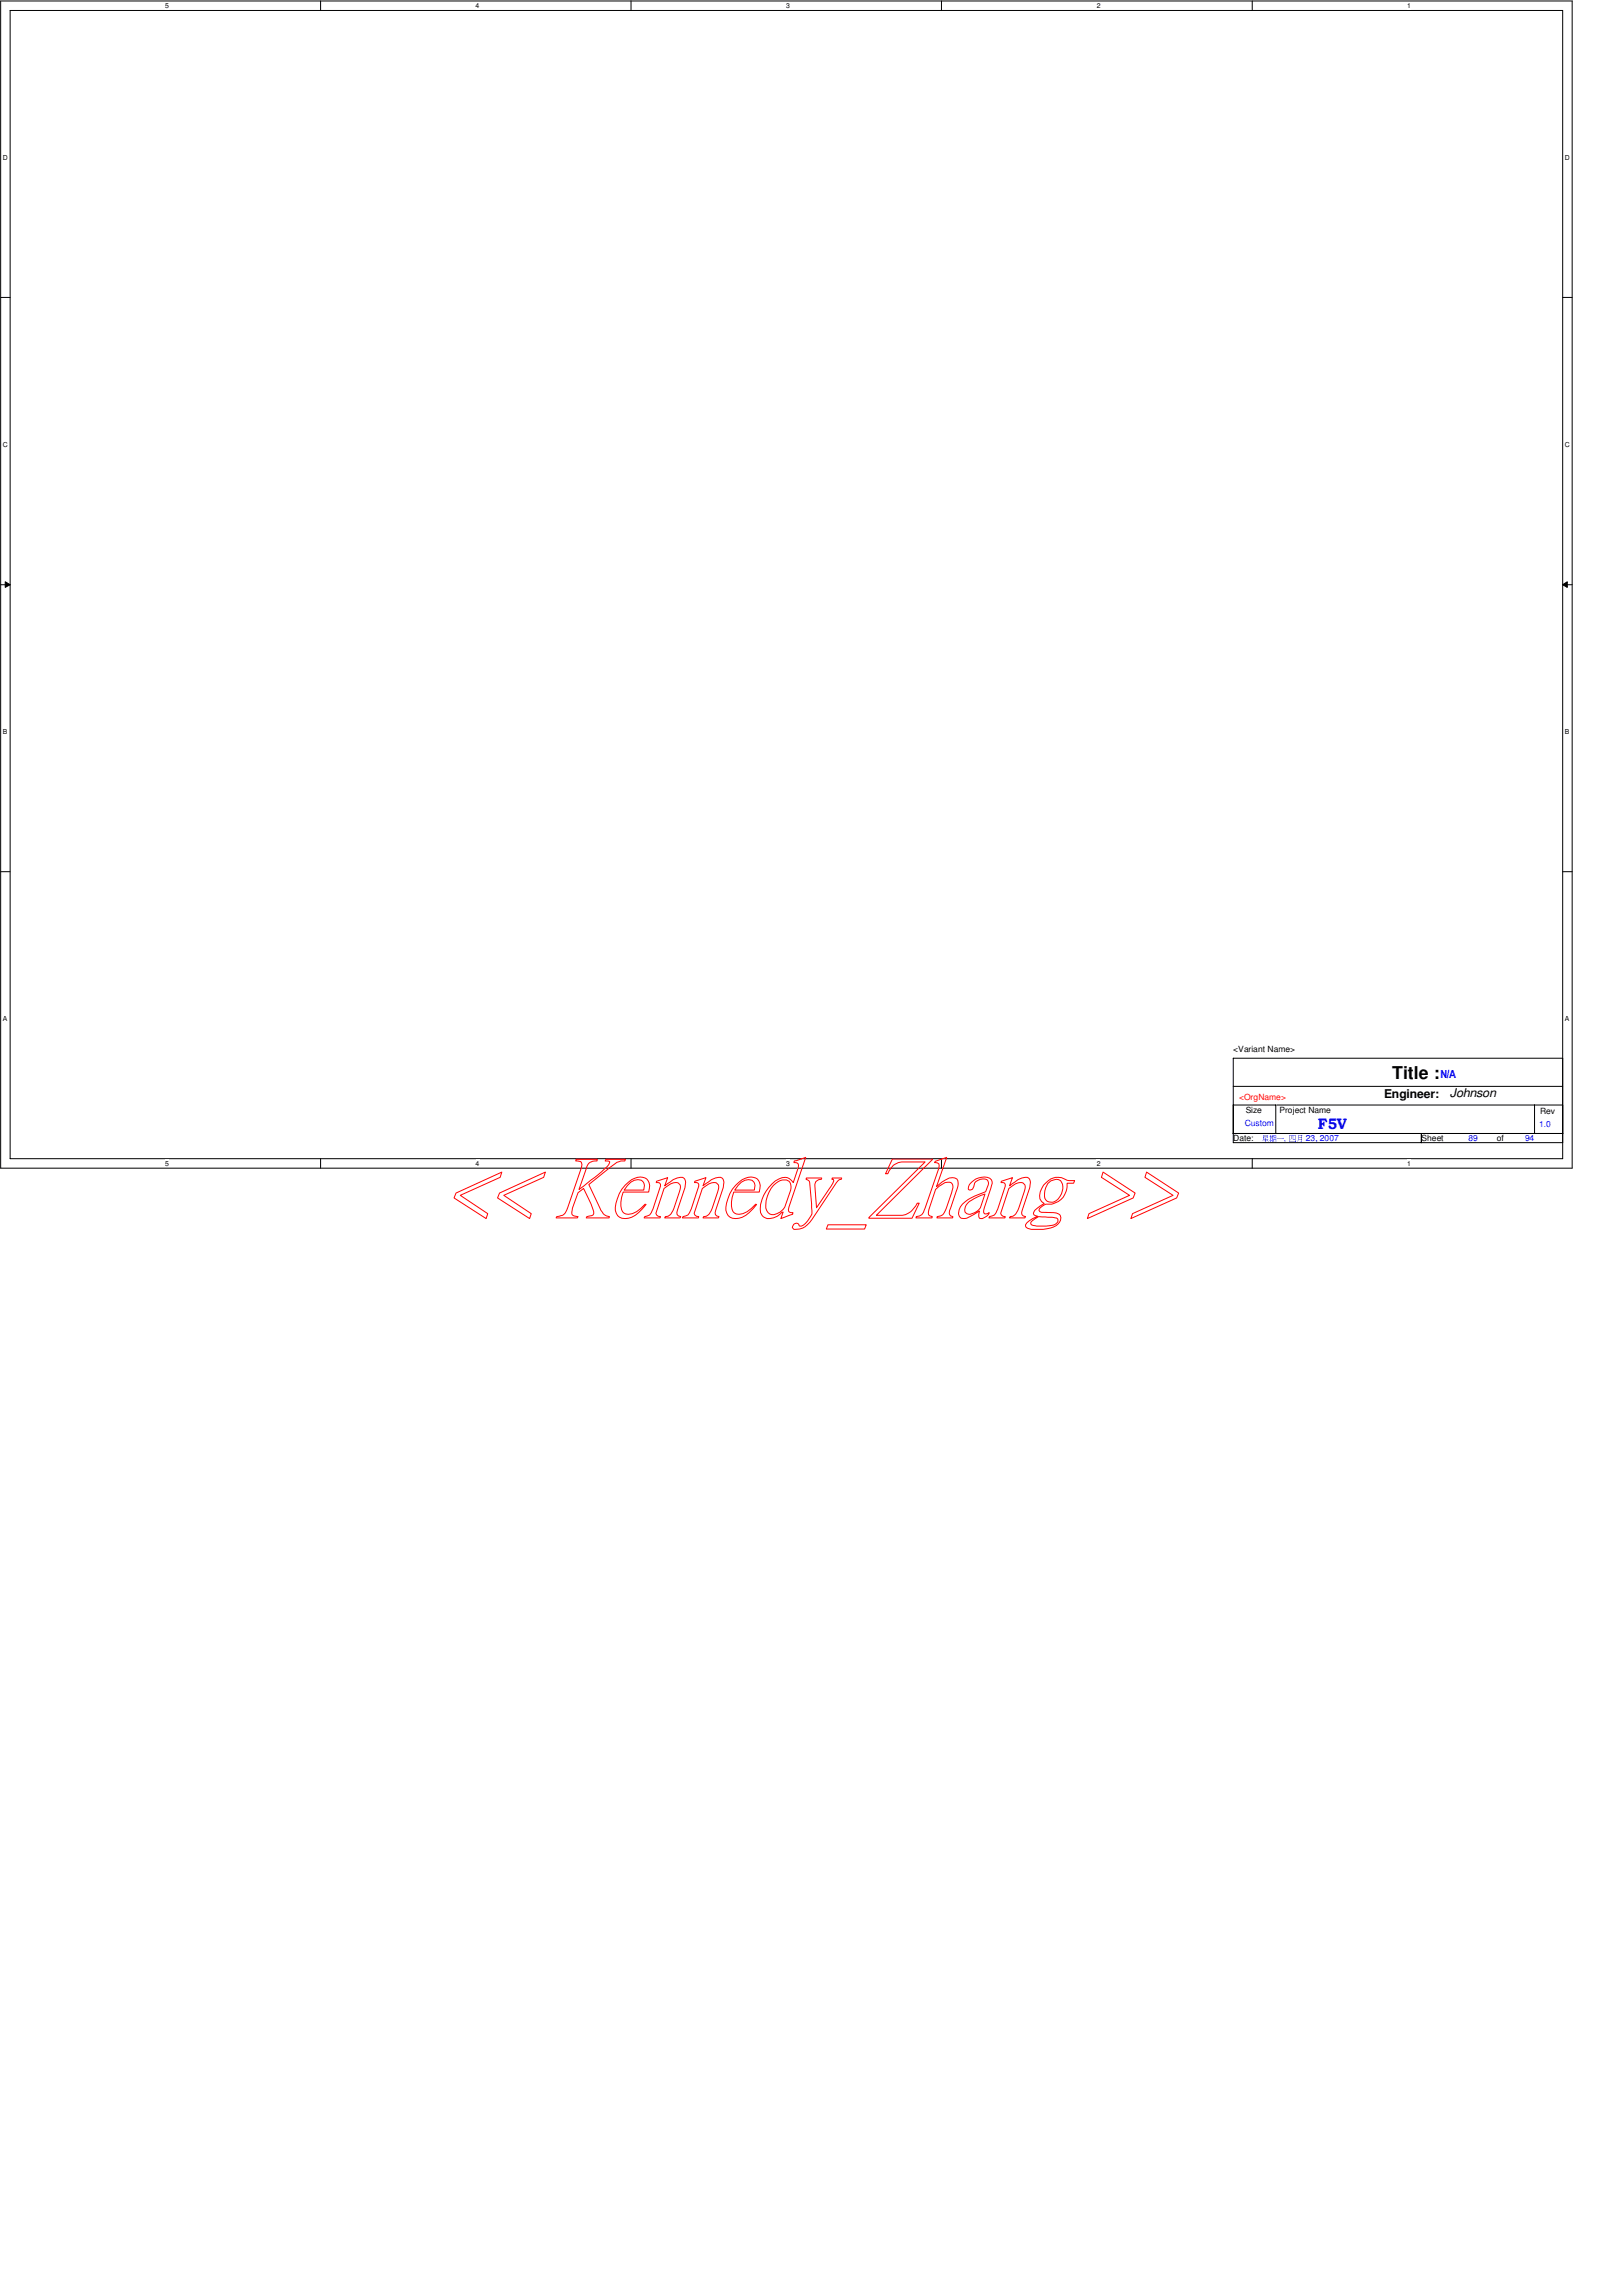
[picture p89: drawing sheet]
<svg xmlns="http://www.w3.org/2000/svg" width="210mm" height="297mm" viewBox="0 0 210 297" stroke-linecap="round" stroke-linejoin="round" font-family="sans-serif">
<defs><g id="words">
<text font-size="2.3" x="180.2" y="139.7">Title :</text>
<text font-size="1.9" fill="#00f" x="170.6" y="146">F5V</text>
<g font-size="1.6">
<text x="179.1" y="142">Engineer:</text>
<text x="187.6" y="142">Johnson</text>
</g>
<text font-size="1.4" fill="#00f" x="186.4" y="139.5">N/A</text>
<g font-size="1.1">
<text x="159.6" y="136.1">&lt;Variant Name&gt;</text>
<text x="161.2" y="144">Size</text>
<text x="165.6" y="144">Project Name</text>
<text x="159.6" y="147.7">Date:</text>
<text x="183.9" y="147.7">Sheet</text>
<text x="193.7" y="147.7">of</text>
<text x="199.3" y="144.1">Rev</text>
</g>
<text font-size="1.1" fill="#f00" x="160.4" y="142.3">&lt;OrgName&gt;</text>
<g font-size="1.1" fill="#00f">
<text x="161.1" y="145.7">Custom</text>
<text x="166.2" y="147.7">,</text>
<text x="169" y="147.7">23, 2007</text>
<text x="190" y="147.7">89</text>
<text x="197.4" y="147.7">94</text>
<text x="199.2" y="145.8">1.0</text>
</g>
<g font-size=".9">
<text x="21.4" y="1">5</text>
<text x="61.6" y="1">4</text>
<text x="101.7" y="1">3</text>
<text x="141.9" y="1">2</text>
<text x="182.1" y="1">1</text>
<text x=".4" y="20.7">D</text>
<text x="202.5" y="20.7">D</text>
<text x=".4" y="57.8">C</text>
<text x="202.5" y="57.8">C</text>
<text x=".4" y="95">B</text>
<text x="202.5" y="95">B</text>
<text x=".4" y="132.1">A</text>
<text x="202.5" y="132.1">A</text>
<text x="21.4" y="150.8">5</text>
<text x="61.6" y="150.8">4</text>
<text x="101.7" y="150.8">3</text>
<text x="141.9" y="150.8">2</text>
<text x="182.1" y="150.8">1</text>
</g>
</g></defs>
<path d="M.1 .1h203.4v151h-203.4zM1.3 1.4h200.9v148.5h-200.9z" fill="none" stroke="#000" stroke-width=".13"/>
<g fill="#fff">
<path d="M21.4 .3h.5v.9h-.5z"/>
<path d="M21.4 150h.5v1h-.5z"/>
</g>
<path d="M41.5 .1v1.3M41.5 149.9v1.2" fill="none" stroke="#000" stroke-width=".13"/>
<g fill="#fff">
<path d="M61.6 .3h.5v.9h-.5z"/>
<path d="M61.6 150h.5v1h-.5z"/>
</g>
<path d="M81.7 .1v1.3M81.7 149.9v1.2" fill="none" stroke="#000" stroke-width=".13"/>
<g fill="#fff">
<path d="M101.7 .3h.5v.9h-.5z"/>
<path d="M101.7 150h.5v1h-.5z"/>
</g>
<path d="M121.8 .1v1.3M121.8 149.9v1.2" fill="none" stroke="#000" stroke-width=".13"/>
<g fill="#fff">
<path d="M141.9 .3h.5v.9h-.5z"/>
<path d="M141.9 150h.5v1h-.5z"/>
</g>
<path d="M162.1 .1v1.3M162.1 149.9v1.2" fill="none" stroke="#000" stroke-width=".13"/>
<g fill="#fff">
<path d="M182.1 .3h.5v.9h-.5z"/>
<path d="M182.1 150h.5v1h-.5z"/>
<path d="M.4 19.9h.6v1h-.6z"/>
<path d="M202.5 19.9h.7v1h-.7z"/>
<path d="M.4 57h.6v1h-.6z"/>
<path d="M202.5 57h.7v1h-.7z"/>
</g>
<path d="M.1 38.5h1.2M202.2 38.5h1.3" fill="none" stroke="#000" stroke-width=".13"/>
<g fill="#fff">
<path d="M.4 94.1h.6v1.1h-.6z"/>
<path d="M202.5 94.1h.6v1.1h-.6z"/>
</g>
<path d="M.1 75.6h1.2M.7 75.3l.6 .3-.6 .4zM202.2 75.6l.6-.3v.7zM202.2 75.6h1.3" fill="none" stroke="#000" stroke-width=".13"/>
<path d="M.7 75.3l.6 .3-.6 .4zM202.2 75.6l.6-.3v.7z" fill="#000"/>
<g fill="#fff">
<path d="M.4 131.3h.6v1h-.6z"/>
<path d="M202.5 131.3h.6v1h-.6z"/>
</g>
<path d="M.1 112.8h1.2M202.2 112.8h1.3" fill="none" stroke="#000" stroke-width=".13"/>
<g fill="#00f">
<path d="M165.2 147.3h.8l.1-.1 .1 .1z"/>
<path d="M163.5 146.9h.5zM163.5 147l.5 .1zM163.5 147.2h.5zM163.4 146.9l.1 .4v-.4zM164 146.9v.3zM163.5 147.2l-.2 .4 .3-.3zM163.5 147.4h.6zM163.4 147.6h.6v-.1v.1zM163.7 147.2l.1 .6v-.5zM163.3 147.7l.9 .1-.1-.1z"/>
<path d="M164.4 147.2h.2zM164.4 147.3l.2 .1zM164.8 146.9h.3zM164.8 147.2h.3zM164.8 147.4h.3zM164.3 147h.5l-.1-.1zM164.4 146.8l.1 .7v-.6zM164.6 146.8l.1 .7v-.6zM164.3 147.5h.5l-.1-.1zM164.4 147.6l-.1 .2 .2-.2zM164.5 147.6l.2 .1v-.1zM164.8 146.9v.5l-.1 .4 .2-.4v-.5zM165.1 146.9v.8h-.2l.2 .1v-.1v-.8z"/>
<path d="M166.9 146.9h.7zM166.9 147.7h.7zM166.8 146.9l.1 .8v-.8zM167.6 146.9v.8h.1zM167.1 146.9v.4l-.1 .2 .1-.2zM167.3 146.9v.5h.2v-.2v.2h-.2z"/>
<path d="M168 146.9h.5zM168 147.1l.5 .1zM168 147.4h.5zM168 146.8v.7l-.1 .3 .1-.3zM168.5 146.8l-.1 .9h-.1l.1 .1h.1z"/>
</g>
<path d="M159.6 136.9h42.6v10.9h-42.6zM159.6 146.6h42.6M159.6 143h5.5v3.6M159.6 140.5h42.6M165.2 143h37M183.9 146.6v1.2M198.6 143v3.6" fill="none" stroke="#000" stroke-width=".13"/>
<g fill="none" stroke="#f00" stroke-width=".13">
<path d="M59 154.3l5.9-2.7-.2 .7-5.1 2.3 3.5 2.4-.2 .6-4.1-2.6zM64.6 154.3l6-2.7-.2 .7-5.2 2.3 3.5 2.4-.2 .6-4.1-2.6zM74.5 150h2.8v.2a1.16 1.16 0 0 0-1.4 1l-1 2.7 2-1.5a8.9 8.9 0 0 0 2-1.9v-.2l-.1-.1h-.5l.1-.2h2.5v.2a2.34 2.34 0 0 0-1.9 .8l-2.8 2.2 1.7 3.6a1.03 1.03 0 0 0 1 .6l-.1 .2h-2.9v-.2l.9-.2v-.2a5.2 5.2 0 0 0-.6-1.9l-.7-1.3-.7 .5-.8 2.3a.49 .49 0 0 0 0 .5 .49 .49 0 0 0 .5 .3h.3l-.1 .2h-2.7l.1-.2a1.37 1.37 0 0 0 1.4-1.2l1.7-5a.78 .78 0 0 0-.1-.9l-.6-.1zM80.9 153.3a2.45 2.45 0 0 1 2.6-.9 1.16 1.16 0 0 1 .5 1.4l-.1 .4h-3.3a3.3 3.3 0 0 0 0 2.6 1.06 1.06 0 0 0 1.2 .2l.6-.2 1.1-1h.1a4.5 4.5 0 0 1-2.3 1.8 1.27 1.27 0 0 1-1.7-1.4 5.6 5.6 0 0 1 1.3-2.9zM81.6 153a1.05 1.05 0 0 1 1.8 .2l-.1 .8h-2.5zM85 152.8l1.4-.4-.4 1 .7-.5a1.82 1.82 0 0 1 1.8-.5 .82 .82 0 0 1 .2 .8l-.1 .4-1 3.3v.2l.2 .2 .3 .1-.1 .2h-2l.1-.2a1.27 1.27 0 0 0 1.1-1.1l.8-2.4a.65 .65 0 0 0-.1-.8 .65 .65 0 0 0-.8-.1l-.3 .2-.9 .6-1 3.2 .3 .4h.3l-.1 .2h-2v-.2a.89 .89 0 0 0 1-.7l1.1-3.2v-.3l-.2-.2h-.4zM89.9 152.8l1.5-.4-.4 1 .7-.5a1.82 1.82 0 0 1 1.7-.5 .82 .82 0 0 1 .2 .8v.4l-1.1 3.3 .1 .2 .2 .2 .2 .1v.2h-2l.1-.2a1.27 1.27 0 0 0 1.1-1.1l.8-2.4a.65 .65 0 0 0-.2-.8 .65 .65 0 0 0-.7-.1l-.4 .2-.8 .6-1.1 3.2 .3 .4h.3v.2h-2.1l.1-.2a.89 .89 0 0 0 .9-.7l1.1-3.2v-.3l-.1-.2h-.4zM95.2 153.3a2.45 2.45 0 0 1 2.6-.9 1.16 1.16 0 0 1 .5 1.4v.4h-3.3a3.3 3.3 0 0 0-.1 2.6 1.06 1.06 0 0 0 1.2 .2l.6-.2 1.1-1h.1a4.5 4.5 0 0 1-2.3 1.8 1.27 1.27 0 0 1-1.7-1.4 5.6 5.6 0 0 1 1.3-2.9zM95.9 153a1.05 1.05 0 0 1 1.8 .2l-.1 .8h-2.5zM100.1 153.4a1.65 1.65 0 0 1 2-.6 1.2 1.2 0 0 1 .2 1.2l-.7 2.2a1.77 1.77 0 0 1-2 .9 1.2 1.2 0 0 1-.5-1.2 4.1 4.1 0 0 1 1-2.5zM102.8 150.2l1.5-.5-2.3 6.8a.42 .42 0 0 0 .6 .4v.2l-1.6 .5 .3-.8h-.1a1.71 1.71 0 0 1-2.6 .5 2.33 2.33 0 0 1 0-2.2 4.6 4.6 0 0 1 2.6-2.7 1.23 1.23 0 0 1 1.5 .6l.6-2.2-.1-.3-.5-.1zM104.4 152.4h1.9v.2a.73 .73 0 0 0-.8 .8l.2 2.9 2.1-3.2a.36 .36 0 0 0 0-.5h-.1v-.2h1.2v.2h-.3l-.4 .4-3.4 5.2a2.18 2.18 0 0 1-2.1 .8l-.1-.1a.44 .44 0 0 1 .2-.6 .44 .44 0 0 1 .6 .3 1.22 1.22 0 0 0 1.3-.9 1.48 1.48 0 0 0 .3-1.4l-.2-3.3-.2-.3-.3-.1z"/>
<path d="M107.1 158.5h5l-.2 .5h-5zM115.5 149.9h5.2l-7.3 7.3h3.4a2.57 2.57 0 0 0 1.9-1.5h.3l-1 1.9h-5.6l7.3-7.3h-3a2.04 2.04 0 0 0-1.8 1.5h-.3zM121 150.2l1.5-.5-1.3 3.8 .2-.1a3.3 3.3 0 0 1 1.9-1 .76 .76 0 0 1 .7 1.1l-1.1 3.1a.55 .55 0 0 0 .4 .8v.2h-2.1l.1-.2a1.24 1.24 0 0 0 1.2-1.1l.6-2a1.27 1.27 0 0 0 .1-1.2 .87 .87 0 0 0-1.2 .1l-.9 .7-.9 2.7a.53 .53 0 0 0 .4 .8v.2h-2.1l.1-.2a1.25 1.25 0 0 0 1.1-1.1l1.8-5.2v-.3a.45 .45 0 0 0-.6-.4zM125.2 155.7l.9-.6 1.4-.6-.5 1.5a1.66 1.66 0 0 1-1.9 1 .88 .88 0 0 1 .1-1.3zM125.6 153.1a2.24 2.24 0 0 1 2.5-.7 .7 .7 0 0 1 .2 1l-1 3.2 .1 .4h.4l.2-.1a1.2 1.2 0 0 1-1.3 .7v-.2v-.7a5.4 5.4 0 0 1-1.9 .9 .76 .76 0 0 1-.7-1.1 4 4 0 0 1 2.7-2l.8-.3a1.85 1.85 0 0 0 .3-1.3 .71 .71 0 0 0-1-.3 .89 .89 0 0 0-.9 .9 .44 .44 0 0 1-.2 .4 .44 .44 0 0 1-.5-.1v-.3zM129.6 152.8l1.4-.4-.4 1 .8-.5a1.82 1.82 0 0 1 1.7-.5 .82 .82 0 0 1 .2 .8v.4l-1.1 3.3v.2l.2 .2 .3 .1-.1 .2h-2l.1-.2a1.27 1.27 0 0 0 1.1-1.1l.8-2.4a.65 .65 0 0 0-.1-.8 .65 .65 0 0 0-.8-.1l-.3 .2-.8 .6-1.1 3.2 .3 .4h.3l-.1 .2h-2l.1-.2a.89 .89 0 0 0 .9-.7l1.1-3.2v-.3l-.1-.2h-.5zM133.5 158l.9-.6 1.8 .1 .5 .1 .2 .1a.8 .8 0 0 1-.8 .8l-.3 .1a5.1 5.1 0 0 1-2.1-.1l-.3-.2zM135 153.3a2.17 2.17 0 0 1 3.1-.6h1l-.2 .4h-.8a2.42 2.42 0 0 1-2.8 2.7l-.2 .1a.93 .93 0 0 0-.6 .7l.3 .2a4.9 4.9 0 0 1 2.1 .2l.2 .1a.98 .98 0 0 1-.4 1.5l-.4 .1a6.7 6.7 0 0 1-2.8 .3 .72 .72 0 0 1-.8-.5 2.91 2.91 0 0 1 1.6-1.1l-.5-.2-.1-.2a1.33 1.33 0 0 1 .9-1l.5-.3a1.13 1.13 0 0 1-.5-1.5zM135.6 153.1a1.41 1.41 0 0 1 1.6-.4 1.96 1.96 0 0 1-.9 2.8 .89 .89 0 0 1-1.1-1.1l.1-.8zM142.7 151.6l4.2 2.7-.3 .7-5.9 2.6 .2-.6 5.3-2.4-3.7-2.3zM148.4 151.6l4.1 2.7-.2 .7-6 2.6 .3-.6 5.2-2.4-3.6-2.3z"/>
</g>
<use href="#words"/>
</svg>
